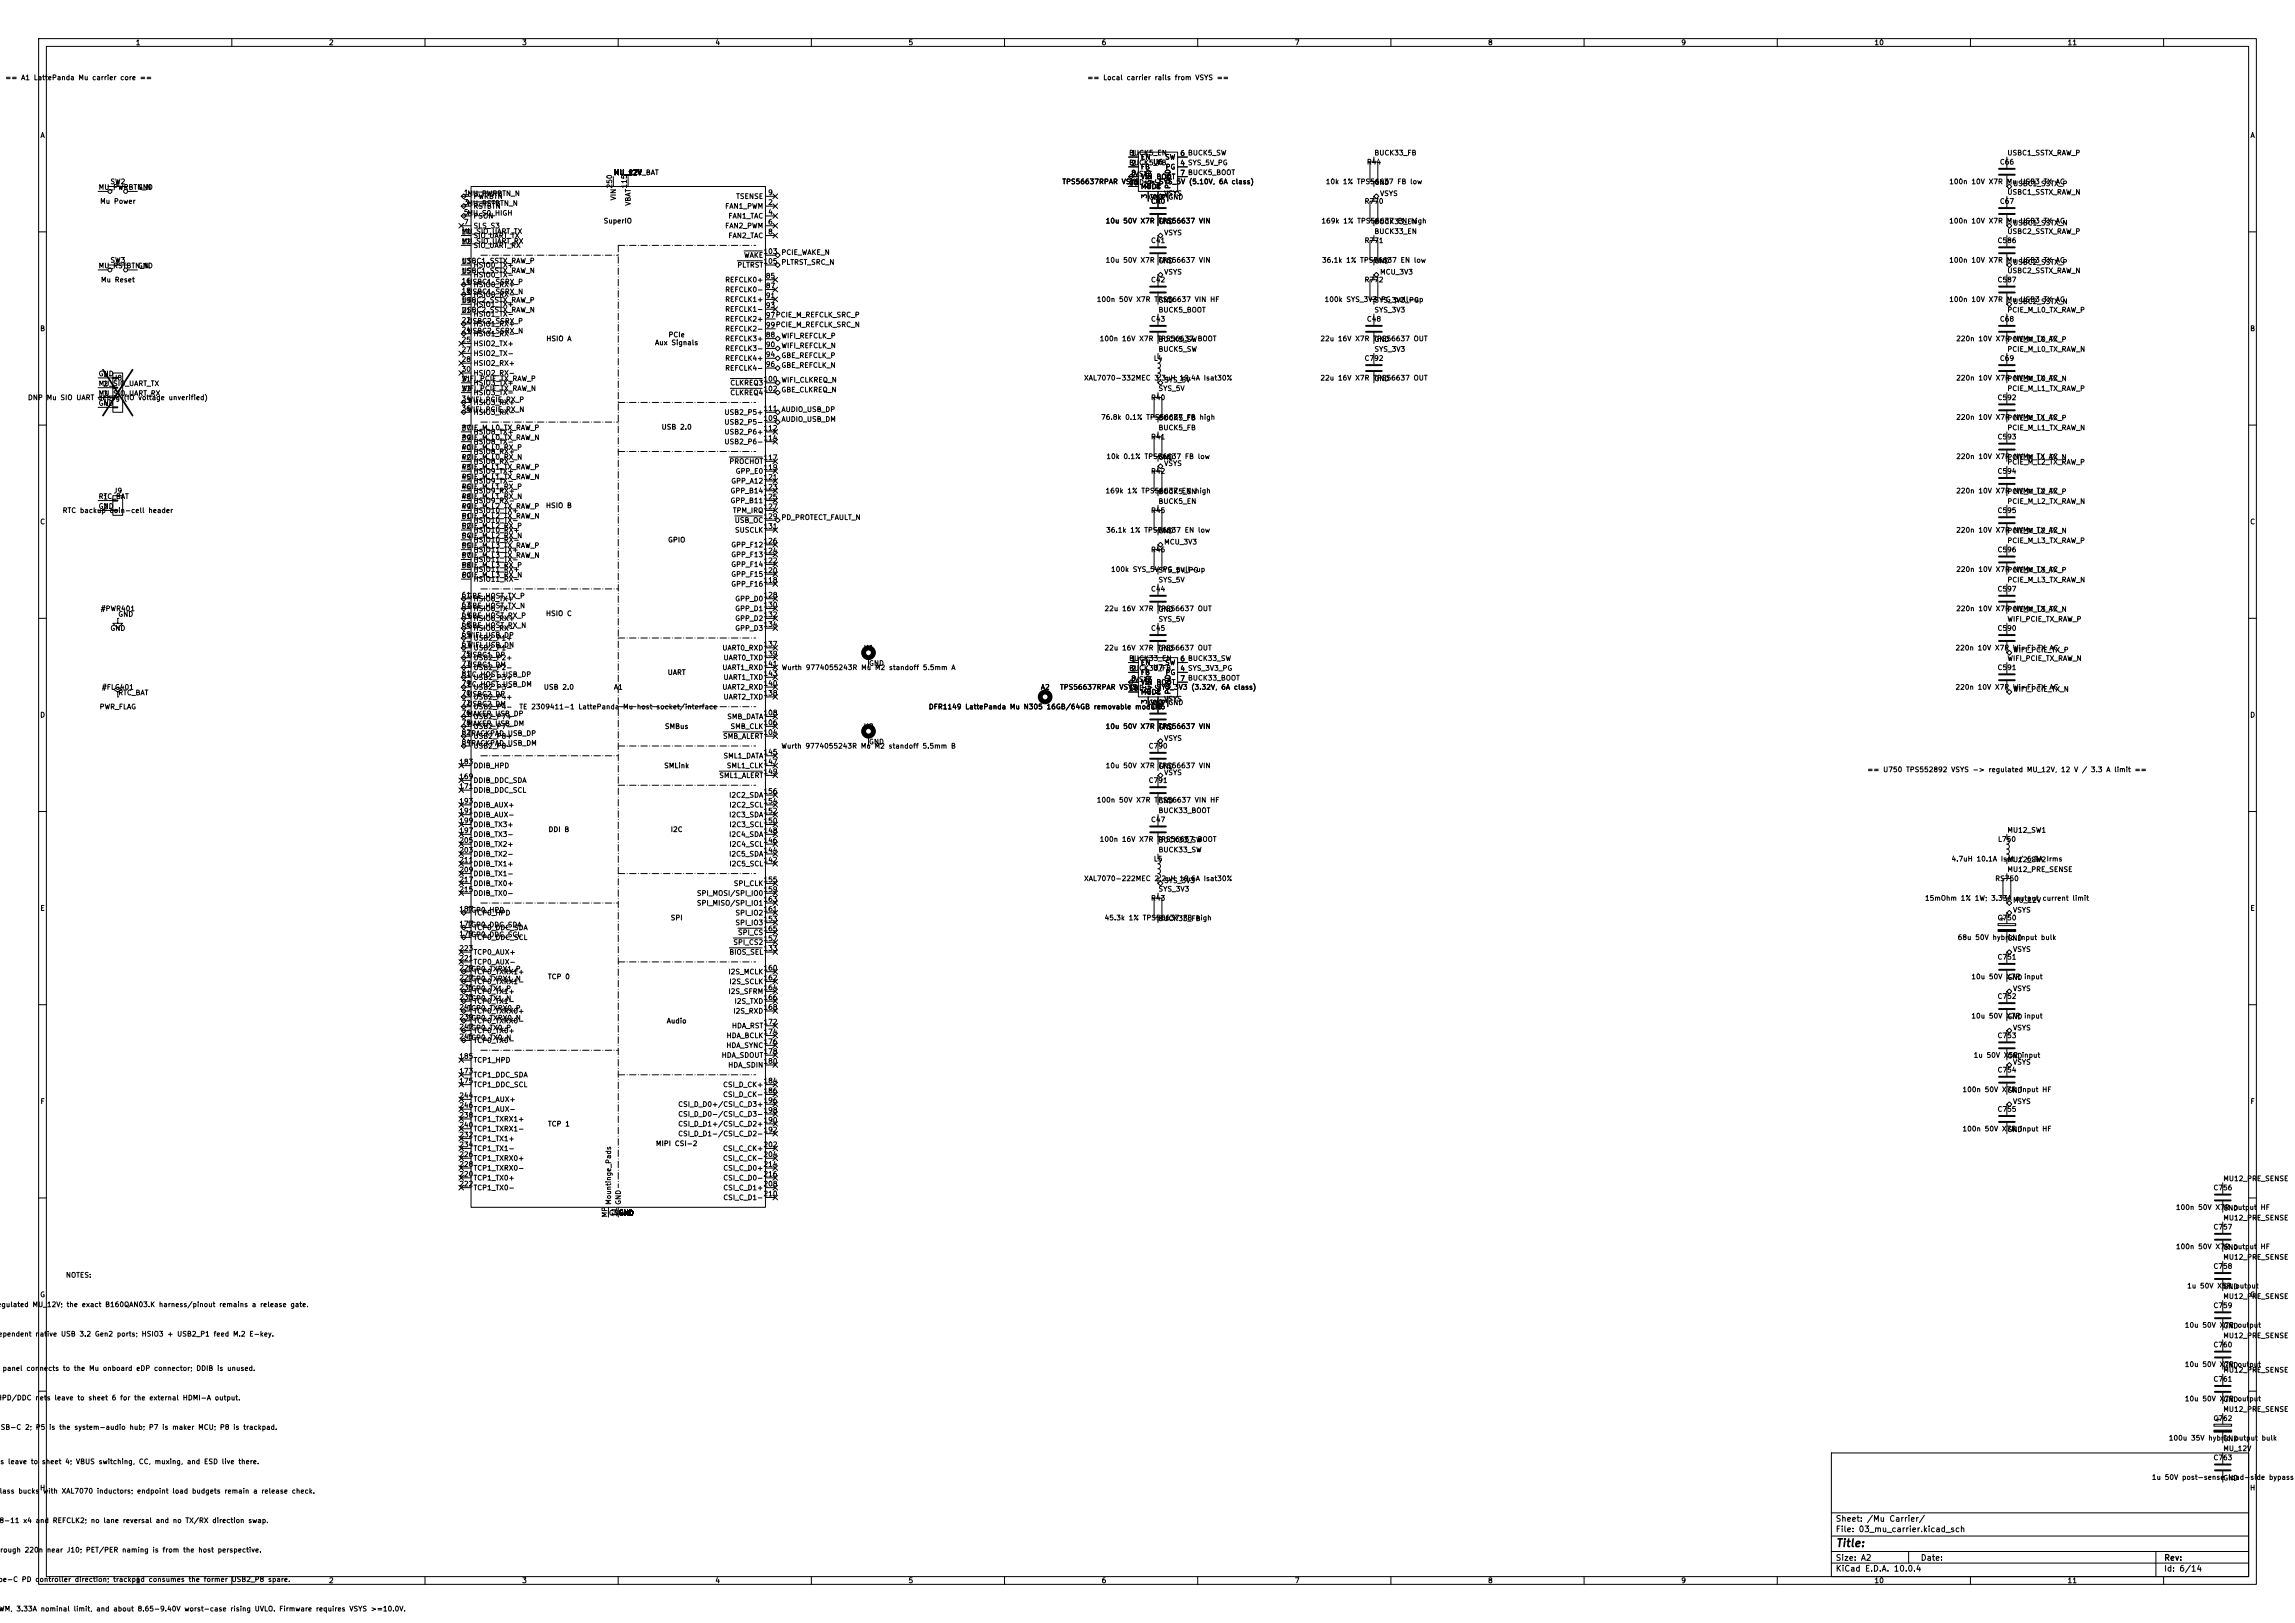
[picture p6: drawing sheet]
<svg xmlns="http://www.w3.org/2000/svg" width="594mm" height="420mm" viewBox="0 0 594 420" stroke-linecap="round" stroke-linejoin="round" font-family="sans-serif">
<defs><g id="words">
<text font-size="2" x="475" y="400.8">Title:</text>
<g font-size="1.5">
<text x="475" y="394.1">Sheet: /Mu Carrier/</text>
<text x="475" y="396.8">File: 03_mu_carrier.kicad_sch</text>
<text x="475" y="407">KiCad E.D.A. 10.0.4</text>
<text x="475" y="404.2">Size: A2</text>
<text x="497" y="404.2">Date:</text>
<text x="560" y="404.2">Rev:</text>
<text x="560" y="407">Id: 6/14</text>
</g>
<g font-size="1.3">
<text x="35" y="12">1</text>
<text x="85" y="12">2</text>
<text x="135" y="12">3</text>
<text x="185" y="12">4</text>
<text x="235" y="12">5</text>
<text x="285" y="12">6</text>
<text x="335" y="12">7</text>
<text x="385" y="12">8</text>
<text x="435" y="12">9</text>
<text x="485" y="12">10</text>
<text x="535" y="12">11</text>
<text x="1.2" y="21">== A1 LattePanda Mu carrier core ==</text>
<text x="281.3" y="21">== Local carrier rails from VSYS ==</text>
<text x="10.3" y="36">A</text>
<text x="582.3" y="36">A</text>
<text x="292.1" y="40.5">BUCK5_EN</text>
<text x="292.7" y="40.6">1</text>
<text x="295.1" y="41.6">EN</text>
<text x="301.4" y="41.6">SW</text>
<text x="305.4" y="40.6">6 BUCK5_SW</text>
<text x="305.4" y="40.6">6</text>
<text x="355.6" y="40.5">BUCK33_FB</text>
<text x="519.4" y="40.5">USBC1_SSTX_RAW_P</text>
<text x="28.4" y="48">SW2</text>
<text x="158.7" y="45.6">MU_12V</text>
<text x="162.6" y="45.6">RTC_BAT</text>
<text x="274.8" y="48">TPS56637RPAR VSYS</text>
<text x="292.1" y="43.1">BUCK5_FB</text>
<text x="292.7" y="43.2">2</text>
<text x="292.7" y="45.7">8VSYS</text>
<text x="292.7" y="45.7">8</text>
<text x="295.1" y="44.2">FB</text>
<text x="295.1" y="46.7">VIN BOOT</text>
<text x="295.7" y="48">-&gt; SYS_5V (5.10V, 6A class)</text>
<text x="298.3" y="42.9">U6</text>
<text x="301.5" y="44.2">PG</text>
<text x="305.4" y="43.2">4 SYS_5V_PG</text>
<text x="305.4" y="45.7">7 BUCK5_BOOT</text>
<text x="305.4" y="43.2">4</text>
<text x="305.4" y="45.7">7</text>
<text x="343" y="48">10k 1% TPS56637 FB low</text>
<text x="353.7" y="42.9">R44</text>
<text x="504.4" y="48">100n 10V X7R Mu USB3 TX AC</text>
<text x="517.5" y="42.9">C66</text>
<text x="25.4" y="49.4">MU_PWRBTN_N</text>
<text x="25.8" y="53">Mu Power</text>
<text x="35.6" y="49.4">GND</text>
<text x="119.9" y="50.8">1MU_PWRBTN_N</text>
<text x="119.9" y="53.3">3MU_RSTBTN_N</text>
<text x="122.4" y="51.8">PWRBTN</text>
<text x="158.7" y="48.9" transform="rotate(-90 158.7 48.9)">250</text>
<text x="159.7" y="52" transform="rotate(-90 159.7 52)">VIN</text>
<text x="162.5" y="48.9" transform="rotate(-90 162.5 48.9)">115</text>
<text x="163.5" y="53.4" transform="rotate(-90 163.5 53.4)">VBAT</text>
<text x="190.4" y="51.8">TSENSE</text>
<text x="198.7" y="53.3">2</text>
<text x="198.7" y="50.8">9</text>
<text x="292.1" y="48.2">10</text>
<text x="292.1" y="48.1">GND-&gt; SYS_5V (5.10V, 6A class)</text>
<text x="295.1" y="49.2">MODE</text>
<text x="297.2" y="51.5" transform="rotate(-90 297.2 51.5)">3</text>
<text x="297.2" y="51.9">GND</text>
<text x="297.8" y="53">C40</text>
<text x="298.2" y="49" transform="rotate(-90 298.2 49)">AGND</text>
<text x="299.7" y="51.5" transform="rotate(-90 299.7 51.5)">5</text>
<text x="300.7" y="49" transform="rotate(-90 300.7 49)">NC</text>
<text x="301.2" y="51">VSYS</text>
<text x="302.2" y="51.5" transform="rotate(-90 302.2 51.5)">9</text>
<text x="302.3" y="51.9">GND</text>
<text x="303.2" y="49" transform="rotate(-90 303.2 49)">PGND</text>
<text x="353" y="53">R770</text>
<text x="355.6" y="48.1">GND</text>
<text x="357.1" y="51">VSYS</text>
<text x="517.5" y="53">C67</text>
<text x="519.4" y="50.7">USBC1_SSTX_RAW_N</text>
<text x="520.9" y="48.5">USBC1_SSTX_P</text>
<text x="119.9" y="55.9">5MU_S0_HIGH</text>
<text x="119.9" y="58.4">7</text>
<text x="122.4" y="54.3">RSTBTN</text>
<text x="122.4" y="56.9">PSON</text>
<text x="122.4" y="59.4">SLS_S3</text>
<text x="156.1" y="58.1">SuperIO</text>
<text x="187.6" y="54.3">FAN1_PWM</text>
<text x="187.6" y="59.4">FAN2_PWM</text>
<text x="188.4" y="56.9">FAN1_TAC</text>
<text x="198.7" y="55.9">4</text>
<text x="198.7" y="58.4">6</text>
<text x="286" y="58.1">10u 50V X7R TPS56637 VIN</text>
<text x="299.7" y="58.3">GND</text>
<text x="341.9" y="58.1">169k 1% TPS56637 EN high</text>
<text x="355.6" y="58.3">BUCK33_EN</text>
<text x="504.4" y="58.1">100n 10V X7R Mu USB3 TX AC</text>
<text x="520.9" y="58.6">USBC1_SSTX_N</text>
<text x="119.3" y="60.9">10</text>
<text x="119.3" y="63.5">12</text>
<text x="119.4" y="60.8">MU_SIO_UART_TX</text>
<text x="119.4" y="63.4">MU_SIO_UART_RX</text>
<text x="122.4" y="61.9">SIO_UART_TX</text>
<text x="122.4" y="64.5">SIO_UART_RX</text>
<text x="188.4" y="61.9">FAN2_TAC</text>
<text x="198.7" y="60.9">8</text>
<text x="297.8" y="63.2">C41</text>
<text x="301.2" y="61.2">VSYS</text>
<text x="353" y="63.2">R771</text>
<text x="355.6" y="60.8">BUCK33_EN</text>
<text x="516.9" y="63.2">C586</text>
<text x="519.4" y="60.8">USBC2_SSTX_RAW_P</text>
<text x="25.4" y="69.7">MU_RSTBTN_N</text>
<text x="28.4" y="68.3">SW3</text>
<text x="35.6" y="69.7">GND</text>
<text x="119.3" y="68.6">13</text>
<text x="119.3" y="71.1">15</text>
<text x="119.4" y="68.5">USBC1_SSTX_RAW_P</text>
<text x="119.4" y="71">USBC1_SSTX_RAW_N</text>
<text x="122.4" y="69.6">HSIO0_TX+</text>
<text x="190.7" y="69.6">PLTRST</text>
<text x="192.4" y="67">WAKE</text>
<text x="197.5" y="66">103 PCIE_WAKE_N</text>
<text x="197.5" y="68.6">105 PLTRST_SRC_N</text>
<text x="286" y="68.3">10u 50V X7R TPS56637 VIN</text>
<text x="299.7" y="68.5">GND</text>
<text x="301.2" y="71.3">VSYS</text>
<text x="342" y="68.3">36.1k 1% TPS56637 EN low</text>
<text x="355.6" y="68.5">GND</text>
<text x="357.1" y="71.3">MCU_3V3</text>
<text x="504.4" y="68.3">100n 10V X7R Mu USB3 TX AC</text>
<text x="519.4" y="71">USBC2_SSTX_RAW_N</text>
<text x="520.9" y="68.8">USBC2_SSTX_P</text>
<text x="26" y="73.4">Mu Reset</text>
<text x="119.3" y="73.6">16</text>
<text x="119.3" y="76.2">18</text>
<text x="120.8" y="76.4">USBC1_SSRX_N</text>
<text x="120.8" y="73.9">USBC1_SSRX_P</text>
<text x="122.4" y="72.1">HSIO0_TX-</text>
<text x="122.4" y="74.6">HSIO0_RX+</text>
<text x="122.4" y="77.2">HSIO0_RX-</text>
<text x="187.6" y="73.4">REFCLK0+</text>
<text x="187.6" y="75.9">REFCLK0-</text>
<text x="198.1" y="72.4">85</text>
<text x="198.1" y="74.9">87</text>
<text x="198.1" y="77.4">91</text>
<text x="297.8" y="73.4">C42</text>
<text x="353" y="73.4">R772</text>
<text x="516.9" y="73.4">C587</text>
<text x="119.3" y="78.7">19</text>
<text x="119.3" y="81.3">21</text>
<text x="119.3" y="83.8">22</text>
<text x="119.4" y="78.6">USBC2_SSTX_RAW_P</text>
<text x="119.4" y="81.2">USBC2_SSTX_RAW_N</text>
<text x="122.4" y="79.7">HSIO1_TX+</text>
<text x="122.4" y="82.3">HSIO1_TX-</text>
<text x="187.6" y="78.4">REFCLK1+</text>
<text x="187.6" y="81">REFCLK1-</text>
<text x="187.6" y="83.5">REFCLK2+</text>
<text x="198.1" y="80">93</text>
<text x="198.1" y="82.5">97PCIE_M_REFCLK_SRC_P</text>
<text x="283.7" y="78.4">100n 50V X7R TPS56637 VIN HF</text>
<text x="297.8" y="83.5">C43</text>
<text x="299.7" y="78.6">GND</text>
<text x="299.7" y="81.2">BUCK5_BOOT</text>
<text x="342.7" y="78.4">100k SYS_3V3 PG pull-up</text>
<text x="353.7" y="83.5">C48</text>
<text x="355.6" y="81.2">SYS_3V3</text>
<text x="355.6" y="78.6">SYS_3V3_PG</text>
<text x="504.4" y="78.4">100n 10V X7R Mu USB3 TX AC</text>
<text x="517.5" y="83.5">C68</text>
<text x="519.4" y="81.2">PCIE_M_L0_TX_RAW_P</text>
<text x="520.9" y="79">USBC2_SSTX_N</text>
<text x="10.3" y="86">B</text>
<text x="119.3" y="86.3">24</text>
<text x="119.3" y="88.9">25</text>
<text x="120.8" y="86.6">USBC2_SSRX_N</text>
<text x="120.8" y="84">USBC2_SSRX_P</text>
<text x="122.4" y="84.8">HSIO1_RX+</text>
<text x="122.4" y="87.3">HSIO1_RX-</text>
<text x="122.4" y="89.9">HSIO2_TX+</text>
<text x="141.3" y="88.6">HSIO A</text>
<text x="169.4" y="89.6">Aux Signals</text>
<text x="172.9" y="87.6">PCIe</text>
<text x="187.6" y="88.6">REFCLK3+</text>
<text x="187.6" y="86.1">REFCLK2-</text>
<text x="198.1" y="87.6">88</text>
<text x="198.1" y="85.1">99PCIE_M_REFCLK_SRC_N</text>
<text x="202.1" y="87.9">WIFI_REFCLK_P</text>
<text x="284.5" y="88.6">100n 16V X7R TPS56637</text>
<text x="299.7" y="88.8">BUCK5_SWBOOT</text>
<text x="341.6" y="88.6">22u 16V X7R TPS56637 OUT</text>
<text x="355.6" y="88.8">GND</text>
<text x="506.2" y="88.6">220n 10V X7R NVMe TX AC</text>
<text x="519.4" y="88.8">PCIE_M_L0_TX_P</text>
<text x="582.3" y="86">B</text>
<text x="119.3" y="91.4">27</text>
<text x="119.3" y="94">28</text>
<text x="122.4" y="92.4">HSIO2_TX-</text>
<text x="122.4" y="95">HSIO2_RX+</text>
<text x="187.6" y="91.1">REFCLK3-</text>
<text x="187.6" y="93.7">REFCLK4+</text>
<text x="198.1" y="90.1">90</text>
<text x="198.1" y="92.7">94</text>
<text x="198.1" y="95.2">96</text>
<text x="202.1" y="95.5">GBE_REFCLK_N</text>
<text x="202.1" y="92.9">GBE_REFCLK_P</text>
<text x="202.1" y="90.4">WIFI_REFCLK_N</text>
<text x="298.5" y="93.7">L4</text>
<text x="299.7" y="91.3">BUCK5_SW</text>
<text x="353" y="93.7">C792</text>
<text x="355.6" y="91.3">SYS_3V3</text>
<text x="517.5" y="93.7">C69</text>
<text x="519.4" y="91.3">PCIE_M_L0_TX_RAW_N</text>
<text x="25.4" y="100.2">MU_SIO_UART_TX</text>
<text x="25.4" y="97.7">GND</text>
<text x="26.6" y="97.8">1</text>
<text x="26.6" y="100.3">2</text>
<text x="29.3" y="98.8">J8</text>
<text x="119.3" y="96.5">30</text>
<text x="119.3" y="99">31</text>
<text x="119.3" y="101.6">33</text>
<text x="119.4" y="98.9">WIFI_PCIE_TX_RAW_P</text>
<text x="119.4" y="101.5">WIFI_PCIE_TX_RAW_N</text>
<text x="122.4" y="97.5">HSIO2_RX-</text>
<text x="122.4" y="100">HSIO3_TX+</text>
<text x="187.6" y="96.2">REFCLK4-</text>
<text x="188.9" y="100">CLKREQ3</text>
<text x="197.5" y="99">100 WIFI_CLKREQ_N</text>
<text x="197.5" y="101.6">102 GBE_CLKREQ_N</text>
<text x="280.4" y="98.8">XAL7070-332MEC 3.3uH 19.4A Isat30%</text>
<text x="299.7" y="101.5">SYS_5V</text>
<text x="301.2" y="99.3">SYS_5V</text>
<text x="341.6" y="98.8">22u 16V X7R TPS56637 OUT</text>
<text x="355.6" y="98.9">GND</text>
<text x="506.2" y="98.8">220n 10V X7R NVMe TX AC</text>
<text x="519.4" y="98.9">PCIE_M_L0_TX_N</text>
<text x="519.4" y="101.5">PCIE_M_L1_TX_RAW_P</text>
<text x="7.1" y="103.8">DNP Mu SIO UART debug</text>
<text x="25.4" y="105.3">GND</text>
<text x="25.4" y="102.7">MU_SIO_UART_RX</text>
<text x="26.6" y="102.8">3</text>
<text x="26.6" y="105.4">4</text>
<text x="31.9" y="103.8">(IO voltage unverified)</text>
<text x="119.3" y="104.1">34</text>
<text x="119.3" y="106.7">36</text>
<text x="120.8" y="106.9">WIFI_PCIE_RX_N</text>
<text x="120.8" y="104.4">WIFI_PCIE_RX_P</text>
<text x="122.4" y="102.6">HSIO3_TX-</text>
<text x="122.4" y="105.1">HSIO3_RX+</text>
<text x="122.4" y="107.7">HSIO3_RX-</text>
<text x="187.4" y="107.7">USB2_P5+</text>
<text x="188.9" y="102.6">CLKREQ4</text>
<text x="197.5" y="106.7">111 AUDIO_USB_DP</text>
<text x="297.8" y="103.8">R40</text>
<text x="516.9" y="103.8">C592</text>
<text x="119.3" y="111.7">37</text>
<text x="119.4" y="111.6">PCIE_M_L0_TX_RAW_P</text>
<text x="122.4" y="112.7">HSIO8_TX+</text>
<text x="171.1" y="111.5">USB 2.0</text>
<text x="187.4" y="110.2">USB2_P5-</text>
<text x="187.4" y="112.7">USB2_P6+</text>
<text x="197.5" y="109.2">109 AUDIO_USB_DM</text>
<text x="197.5" y="111.7">112</text>
<text x="284.9" y="108.9">76.8k 0.1% TPS56637 FB</text>
<text x="299.7" y="111.6">BUCK5_FB</text>
<text x="299.7" y="109.1">BUCK5_FB high</text>
<text x="506.2" y="108.9">220n 10V X7R NVMe TX AC</text>
<text x="519.4" y="109.1">PCIE_M_L1_TX_P</text>
<text x="519.4" y="111.6">PCIE_M_L1_TX_RAW_N</text>
<text x="119.3" y="114.3">39</text>
<text x="119.3" y="116.8">40</text>
<text x="119.3" y="119.4">42</text>
<text x="119.4" y="114.2">PCIE_M_L0_TX_RAW_N</text>
<text x="119.4" y="116.7">PCIE_M_L0_RX_P</text>
<text x="119.4" y="119.3">PCIE_M_L0_RX_N</text>
<text x="122.4" y="115.3">HSIO8_TX-</text>
<text x="122.4" y="117.8">HSIO8_RX+</text>
<text x="187.4" y="115.3">USB2_P6-</text>
<text x="197.5" y="114.3">114</text>
<text x="197.5" y="119.4">117</text>
<text x="286.2" y="119.1">10k 0.1% TPS56637 FB low</text>
<text x="297.8" y="114">R41</text>
<text x="299.7" y="119.3">GND</text>
<text x="506.2" y="119.1">220n 10V X7R NVMe TX AC</text>
<text x="516.9" y="114">C593</text>
<text x="519.4" y="119.3">PCIE_M_L1_TX_N</text>
<text x="119.3" y="121.9">43</text>
<text x="119.3" y="124.4">45</text>
<text x="119.4" y="121.8">PCIE_M_L1_TX_RAW_P</text>
<text x="119.4" y="124.3">PCIE_M_L1_TX_RAW_N</text>
<text x="122.4" y="120.4">HSIO8_RX-</text>
<text x="122.4" y="122.9">HSIO9_TX+</text>
<text x="122.4" y="125.4">HSIO9_TX-</text>
<text x="188.6" y="120.4">PROCHOT</text>
<text x="189.1" y="125.4">GPP_A12</text>
<text x="190.3" y="122.9">GPP_E0</text>
<text x="197.5" y="121.9">119</text>
<text x="197.5" y="124.4">121</text>
<text x="297.8" y="122.9">R42</text>
<text x="301.2" y="120.9">VSYS</text>
<text x="516.9" y="122.9">C594</text>
<text x="519.4" y="120.5">PCIE_M_L2_TX_RAW_P</text>
<text x="25.4" y="132">GND</text>
<text x="25.4" y="129.4">RTC_BAT</text>
<text x="26.6" y="129.5">1</text>
<text x="29.3" y="128">J9</text>
<text x="119.3" y="127">46</text>
<text x="119.3" y="129.5">48</text>
<text x="119.4" y="126.9">PCIE_M_L1_RX_P</text>
<text x="119.4" y="129.4">PCIE_M_L1_RX_N</text>
<text x="119.4" y="132">PCIE_M_L2_TX_RAW_P</text>
<text x="122.4" y="128">HSIO9_RX+</text>
<text x="122.4" y="130.5">HSIO9_RX-</text>
<text x="141.2" y="131.8">HSIO B</text>
<text x="188.9" y="128">GPP_B14</text>
<text x="188.9" y="130.5">GPP_B11</text>
<text x="197.5" y="127">123</text>
<text x="197.5" y="129.5">125</text>
<text x="286" y="128">169k 1% TPS56637 EN</text>
<text x="299.7" y="130.7">BUCK5_EN</text>
<text x="299.7" y="128.1">BUCK5_ENhigh</text>
<text x="506.2" y="128">220n 10V X7R NVMe TX AC</text>
<text x="519.4" y="128.1">PCIE_M_L2_TX_P</text>
<text x="519.4" y="130.7">PCIE_M_L2_TX_RAW_N</text>
<text x="10.3" y="136">C</text>
<text x="16.1" y="133.1">RTC backup coin-cell header</text>
<text x="26.6" y="132.1">2</text>
<text x="119.3" y="132.1">49</text>
<text x="119.3" y="134.6">51</text>
<text x="119.3" y="137.1">52</text>
<text x="119.4" y="137">PCIE_M_L2_RX_P</text>
<text x="119.4" y="134.5">PCIE_M_L2_TX_RAW_N</text>
<text x="122.4" y="133.1">HSIO10_TX+</text>
<text x="122.4" y="135.6">HSIO10_TX-</text>
<text x="189.5" y="133.1">TPM_IRQ</text>
<text x="190" y="135.6">USB_OC</text>
<text x="197.5" y="132.1">127</text>
<text x="197.5" y="134.6">129 PD_PROTECT_FAULT_N</text>
<text x="197.5" y="137.1">131</text>
<text x="297.8" y="133.1">R45</text>
<text x="516.9" y="133.1">C595</text>
<text x="582.3" y="136">C</text>
<text x="119.3" y="139.7">54</text>
<text x="119.3" y="142.2">55</text>
<text x="119.4" y="139.6">PCIE_M_L2_RX_N</text>
<text x="119.4" y="142.1">PCIE_M_L3_TX_RAW_P</text>
<text x="122.4" y="138.1">HSIO10_RX+</text>
<text x="122.4" y="140.7">HSIO10_RX-</text>
<text x="122.4" y="143.2">HSIO11_TX+</text>
<text x="172.8" y="140.7">GPIO</text>
<text x="189.1" y="141.9">GPP_F12</text>
<text x="190.1" y="138.1">SUSCLK</text>
<text x="197.5" y="143.5">124</text>
<text x="197.5" y="140.9">126</text>
<text x="286.2" y="138.1">36.1k 1% TPS56637 EN low</text>
<text x="297.8" y="143.2">R46</text>
<text x="299.7" y="138.3">GND</text>
<text x="301.2" y="141.2">MCU_3V3</text>
<text x="506.2" y="138.1">220n 10V X7R NVMe TX AC</text>
<text x="516.9" y="143.2">C596</text>
<text x="519.4" y="138.3">PCIE_M_L2_TX_N</text>
<text x="519.4" y="140.8">PCIE_M_L3_TX_RAW_P</text>
<text x="119.3" y="144.8">57</text>
<text x="119.3" y="147.3">58</text>
<text x="119.3" y="149.8">60</text>
<text x="119.4" y="144.7">PCIE_M_L3_TX_RAW_N</text>
<text x="119.4" y="147.2">PCIE_M_L3_RX_P</text>
<text x="119.4" y="149.7">PCIE_M_L3_RX_N</text>
<text x="122.4" y="145.8">HSIO11_TX-</text>
<text x="122.4" y="148.3">HSIO11_RX+</text>
<text x="189.1" y="149.6">GPP_F15</text>
<text x="189.1" y="147">GPP_F14</text>
<text x="189.1" y="144.5">GPP_F13</text>
<text x="197.5" y="148.6">120</text>
<text x="197.5" y="146">122</text>
<text x="287.4" y="148.3">100k SYS_5VSYS_5V_PG</text>
<text x="300.8" y="148.3">PG pull-up</text>
<text x="506.2" y="148.3">220n 10V X7R NVMe TX AC</text>
<text x="519.4" y="148.5">PCIE_M_L3_TX_P</text>
<text x="119.3" y="154.9">61</text>
<text x="120.8" y="155.2">GBE_HOST_TX_P</text>
<text x="122.4" y="150.8">HSIO11_RX-</text>
<text x="122.4" y="155.9">HSIO6_TX+</text>
<text x="189.1" y="152.1">GPP_F16</text>
<text x="190.2" y="155.9">GPP_D0</text>
<text x="197.5" y="151.1">118</text>
<text x="197.5" y="154.9">128</text>
<text x="297.8" y="153.4">C44</text>
<text x="299.7" y="151">SYS_5V</text>
<text x="516.9" y="153.4">C597</text>
<text x="519.4" y="151">PCIE_M_L3_TX_RAW_N</text>
<text x="25.9" y="158.5">#PWR401</text>
<text x="30.5" y="159.9">GND</text>
<text x="119.3" y="157.5">63</text>
<text x="119.3" y="160">64</text>
<text x="120.8" y="160.2">GBE_HOST_RX_P</text>
<text x="120.8" y="157.7">GBE_HOST_TX_N</text>
<text x="122.4" y="158.5">HSIO6_TX-</text>
<text x="122.4" y="161">HSIO6_RX+</text>
<text x="141.2" y="159.7">HSIO C</text>
<text x="190.2" y="158.5">GPP_D1</text>
<text x="190.2" y="161">GPP_D2</text>
<text x="197.5" y="157.5">130</text>
<text x="197.5" y="160">132</text>
<text x="285.7" y="158.5">22u 16V X7R TPS56637 OUT</text>
<text x="299.7" y="158.6">GND</text>
<text x="299.7" y="161.2">SYS_5V</text>
<text x="506.2" y="158.5">220n 10V X7R NVMe TX AC</text>
<text x="519.4" y="161.2">WIFI_PCIE_TX_RAW_P</text>
<text x="519.4" y="158.6">PCIE_M_L3_TX_N</text>
<text x="28.4" y="163.5">GND</text>
<text x="119.3" y="162.5">66</text>
<text x="119.3" y="167.6">67</text>
<text x="119.3" y="165.1">69</text>
<text x="120.8" y="165.3">WIFI_USB_DP</text>
<text x="120.8" y="167.9">WIFI_USB_DN</text>
<text x="120.8" y="162.8">GBE_HOST_RX_N</text>
<text x="122.4" y="163.5">HSIO6_RX-</text>
<text x="122.4" y="166.1">USB2_P1+</text>
<text x="190.2" y="163.5">GPP_D3</text>
<text x="197.5" y="162.5">134</text>
<text x="197.5" y="167.6">137</text>
<text x="297.8" y="163.5">C45</text>
<text x="516.9" y="163.5">C590</text>
<text x="119.3" y="172.7">73</text>
<text x="119.3" y="170.2">75</text>
<text x="120.8" y="170.4">USBC1_DP</text>
<text x="120.8" y="172.9">USBC1_DM</text>
<text x="122.4" y="168.6">USB2_P1-</text>
<text x="122.4" y="173.7">USB2_P2-</text>
<text x="122.4" y="171.2">USB2_P2+</text>
<text x="186.8" y="168.6">UART0_RXD</text>
<text x="186.8" y="173.7">UART1_RXD</text>
<text x="187.1" y="171.2">UART0_TXD</text>
<text x="197.5" y="170.2">139</text>
<text x="197.5" y="172.7">141</text>
<text x="202.2" y="173.7">Wurth 9774055243R Mu M2 standoff 5.5mm A</text>
<text x="223.4" y="168.6">H1</text>
<text x="224.8" y="172.6">GND</text>
<text x="285.7" y="168.6">22u 16V X7R TPS56637 OUT</text>
<text x="292.1" y="171.3">BUCK33_EN</text>
<text x="292.1" y="173.9">BUCK33_FB</text>
<text x="292.7" y="171.4">1</text>
<text x="292.7" y="174">2</text>
<text x="295.1" y="172.4">EN</text>
<text x="298.3" y="173.7">U7</text>
<text x="299.7" y="168.8">GND</text>
<text x="301.4" y="172.4">SW</text>
<text x="305.4" y="174">4 SYS_3V3_PG</text>
<text x="305.4" y="171.4">6 BUCK33_SW</text>
<text x="305.4" y="174">4</text>
<text x="305.4" y="171.4">6</text>
<text x="506" y="168.6">220n 10V X7R Wi-Fi TX AC</text>
<text x="516.9" y="173.7">C591</text>
<text x="519.4" y="171.3">WIFI_PCIE_TX_RAW_N</text>
<text x="520.9" y="169.1">WIFI_PCIE_TX_P</text>
<text x="26.2" y="178.8">#FLG401</text>
<text x="119.3" y="177.8">79</text>
<text x="119.3" y="175.2">81</text>
<text x="120.8" y="178">EC_HOST_USB_DM</text>
<text x="120.8" y="175.5">EC_HOST_USB_DP</text>
<text x="122.4" y="178.8">USB2_P3-</text>
<text x="122.4" y="176.2">USB2_P3+</text>
<text x="140.6" y="178.8">USB 2.0</text>
<text x="158.8" y="178.8">A1</text>
<text x="172.7" y="175">UART</text>
<text x="186.8" y="178.8">UART2_RXD</text>
<text x="187.1" y="176.2">UART1_TXD</text>
<text x="197.5" y="177.8">140</text>
<text x="197.5" y="175.2">143</text>
<text x="269.3" y="178.8">A2</text>
<text x="274.2" y="178.8">TPS56637RPAR VSYS</text>
<text x="292.1" y="179">10</text>
<text x="292.1" y="178.9">GND</text>
<text x="292.7" y="176.5">8VSYS</text>
<text x="292.7" y="176.5">8</text>
<text x="295.1" y="178.8">-&gt; SYS_3V3 (3.32V, 6A class)</text>
<text x="295.1" y="175">FB</text>
<text x="295.1" y="177.5">VIN BOOT</text>
<text x="298.2" y="179.8" transform="rotate(-90 298.2 179.8)">AGND</text>
<text x="300.7" y="179.8" transform="rotate(-90 300.7 179.8)">NC</text>
<text x="301.5" y="175">PG</text>
<text x="303.2" y="179.8" transform="rotate(-90 303.2 179.8)">PGND</text>
<text x="305.4" y="176.5">7 BUCK33_BOOT</text>
<text x="305.4" y="176.5">7</text>
<text x="506" y="178.8">220n 10V X7R Wi-Fi TX AC</text>
<text x="520.9" y="179.3">WIFI_PCIE_TX_N</text>
<text x="10.3" y="186">D</text>
<text x="25.7" y="183.9">PWR_FLAG</text>
<text x="30.5" y="180.2">RTC_BAT</text>
<text x="119.3" y="180.3">70</text>
<text x="119.3" y="182.9">72</text>
<text x="119.3" y="185.4">76</text>
<text x="120.8" y="185.6">MAKER_USB_DP</text>
<text x="120.8" y="180.6">USBC2_DP</text>
<text x="120.8" y="183.1">USBC2_DM</text>
<text x="122.4" y="181.3">USB2_P4+</text>
<text x="122.4" y="183.9">USB2_P4-</text>
<text x="134.3" y="183.9">TE 2309411-1 LattePanda</text>
<text x="161.1" y="183.9">Mu host socket/interface</text>
<text x="187.1" y="181.3">UART2_TXD</text>
<text x="197.5" y="185.4">108</text>
<text x="197.5" y="180.3">138</text>
<text x="240.3" y="183.9">DFR1149 LattePanda Mu N305 16GB/64GB removable module</text>
<text x="295.1" y="180">MODE</text>
<text x="297.2" y="182.3" transform="rotate(-90 297.2 182.3)">3</text>
<text x="297.2" y="182.8">GND</text>
<text x="297.8" y="183.9">C46</text>
<text x="299.7" y="182.3" transform="rotate(-90 299.7 182.3)">5</text>
<text x="301.2" y="181.8">VSYS</text>
<text x="302.2" y="182.3" transform="rotate(-90 302.2 182.3)">9</text>
<text x="302.3" y="182.8">GND</text>
<text x="582.3" y="186">D</text>
<text x="119.3" y="187.9">78</text>
<text x="119.3" y="190.5">82</text>
<text x="120.8" y="190.7">TRACKPAD_USB_DP</text>
<text x="120.8" y="188.2">MAKER_USB_DM</text>
<text x="122.4" y="186.4">USB2_P7+</text>
<text x="122.4" y="188.9">USB2_P7-</text>
<text x="122.4" y="191.5">USB2_P8+</text>
<text x="172" y="188.9">SMBus</text>
<text x="187" y="191.5">SMB_ALERT</text>
<text x="188.1" y="186.4">SMB_DATA</text>
<text x="188.9" y="188.9">SMB_CLK</text>
<text x="197.5" y="190.5">104</text>
<text x="197.5" y="187.9">106</text>
<text x="223.4" y="188.9">H2</text>
<text x="286" y="188.9">10u 50V X7R TPS56637 VIN</text>
<text x="299.7" y="189.1">GND</text>
<text x="301.2" y="192">VSYS</text>
<text x="119.3" y="193">84</text>
<text x="120.8" y="193.3">TRACKPAD_USB_DM</text>
<text x="122.4" y="194">USB2_P8-</text>
<text x="187.1" y="196.6">SML1_DATA</text>
<text x="197.5" y="195.6">145</text>
<text x="202.1" y="194">Wurth 9774055243R Mu M2 standoff 5.5mm B</text>
<text x="224.8" y="192.9">GND</text>
<text x="297.2" y="194">C790</text>
<text x="118.7" y="201.9">169</text>
<text x="118.7" y="198.1">183</text>
<text x="122.4" y="202.9">DDIB_DDC_SDA</text>
<text x="122.4" y="199.1">DDIB_HPD</text>
<text x="171.8" y="199.1">SMLink</text>
<text x="186" y="201.6">SML1_ALERT</text>
<text x="188" y="199.1">SML1_CLK</text>
<text x="197.5" y="198.1">147</text>
<text x="197.5" y="200.6">149</text>
<text x="286" y="199.1">10u 50V X7R TPS56637 VIN</text>
<text x="297.2" y="202.9">C791</text>
<text x="299.7" y="199.3">GND</text>
<text x="301.2" y="200.9">VSYS</text>
<text x="483.2" y="200.1">== U750 TPS552892 VSYS -&gt; regulated MU_12V, 12 V / 3.3 A limit ==</text>
<text x="118.7" y="204.4">171</text>
<text x="118.7" y="208.3">193</text>
<text x="122.4" y="205.4">DDIB_DDC_SCL</text>
<text x="122.4" y="209.3">DDIB_AUX+</text>
<text x="188.6" y="206.7">I2C2_SDA</text>
<text x="188.6" y="209.3">I2C2_SCL</text>
<text x="197.5" y="208.3">154</text>
<text x="197.5" y="205.7">156</text>
<text x="283.7" y="208">100n 50V X7R TPS56637 VIN HF</text>
<text x="299.7" y="208.2">GND</text>
<text x="118.7" y="210.8">191</text>
<text x="118.7" y="215.9">197</text>
<text x="118.7" y="213.3">199</text>
<text x="122.4" y="211.8">DDIB_AUX-</text>
<text x="122.4" y="214.3">DDIB_TX3+</text>
<text x="141.8" y="215.6">DDI B</text>
<text x="173.5" y="215.6">I2C</text>
<text x="188.6" y="211.8">I2C3_SDA</text>
<text x="188.6" y="214.3">I2C3_SCL</text>
<text x="197.5" y="215.9">148</text>
<text x="197.5" y="213.3">150</text>
<text x="197.5" y="210.8">152</text>
<text x="297.8" y="213.1">C47</text>
<text x="299.7" y="210.7">BUCK33_BOOT</text>
<text x="519.4" y="215.8">MU12_SW1</text>
<text x="118.7" y="221">203</text>
<text x="118.7" y="218.4">205</text>
<text x="122.4" y="216.9">DDIB_TX3-</text>
<text x="122.4" y="222">DDIB_TX2-</text>
<text x="122.4" y="219.4">DDIB_TX2+</text>
<text x="188.6" y="222">I2C5_SDA</text>
<text x="188.6" y="216.9">I2C4_SDA</text>
<text x="188.6" y="219.4">I2C4_SCL</text>
<text x="197.5" y="221">144</text>
<text x="197.5" y="218.4">146</text>
<text x="284.5" y="218.1">100n 16V X7R TPS56637 BOOT</text>
<text x="299.7" y="220.9">BUCK33_SW</text>
<text x="299.7" y="218.3">BUCK33_SW</text>
<text x="517" y="218.1">L750</text>
<text x="118.7" y="226">209</text>
<text x="118.7" y="223.5">211</text>
<text x="122.4" y="227">DDIB_TX1-</text>
<text x="122.4" y="224.5">DDIB_TX1+</text>
<text x="188.6" y="224.5">I2C5_SCL</text>
<text x="197.5" y="223.5">142</text>
<text x="298.5" y="223.2">L5</text>
<text x="505" y="223.2">4.7uH 10.1A Isat / 6.9A</text>
<text x="519.4" y="223.4">MU12_SW2Irms</text>
<text x="519.4" y="225.9">MU12_PRE_SENSE</text>
<text x="118.7" y="231.1">215</text>
<text x="118.7" y="228.6">217</text>
<text x="122.4" y="232.1">DDIB_TX0-</text>
<text x="122.4" y="229.6">DDIB_TX0+</text>
<text x="180.2" y="232.1">SPI_MOSI/SPI_IO0</text>
<text x="189.8" y="229.6">SPI_CLK</text>
<text x="197.5" y="228.6">155</text>
<text x="197.5" y="231.1">159</text>
<text x="197.5" y="233.7">163</text>
<text x="280.4" y="228.3">XAL7070-222MEC 2.2uH 19.6A Isat30%</text>
<text x="297.8" y="233.4">R43</text>
<text x="299.7" y="231">SYS_3V3</text>
<text x="301.2" y="228.8">SYS_3V3</text>
<text x="498.1" y="233.4">15mOhm 1% 1W; 3.33A output current limit</text>
<text x="516.3" y="228.3">RS750</text>
<text x="520.9" y="233.9">MU_12V</text>
<text x="10.3" y="236">E</text>
<text x="118.7" y="236.2">187</text>
<text x="120.8" y="236.4">TCP0_HPD</text>
<text x="122.4" y="237.2">TCP0_HPD</text>
<text x="173.5" y="238.5">SPI</text>
<text x="180.2" y="234.7">SPI_MISO/SPI_IO1</text>
<text x="190.2" y="239.7">SPI_IO3</text>
<text x="190.2" y="237.2">SPI_IO2</text>
<text x="197.5" y="238.7">153</text>
<text x="197.5" y="236.2">161</text>
<text x="285.8" y="238.5">45.3k 1% TPS56637 FB high</text>
<text x="299.7" y="238.6">BUCK33_FB</text>
<text x="516.9" y="238.5">C750</text>
<text x="520.9" y="236.4">VSYS</text>
<text x="582.3" y="236">E</text>
<text x="118.7" y="240">177</text>
<text x="118.7" y="242.5">179</text>
<text x="120.8" y="242.8">TCP0_DDC_SCL</text>
<text x="120.8" y="240.3">TCP0_DDC_SDA</text>
<text x="122.4" y="241">TCP0_DDC_SDA</text>
<text x="122.4" y="243.5">TCP0_DDC_SCL</text>
<text x="189.7" y="244.8">SPI_CS2</text>
<text x="190.9" y="242.3">SPI_CS</text>
<text x="197.5" y="243.8">157</text>
<text x="197.5" y="241.3">165</text>
<text x="506.6" y="243.5">68u 50V hybrid input bulk</text>
<text x="519.4" y="243.7">GND</text>
<text x="118.7" y="248.9">221</text>
<text x="118.7" y="246.4">223</text>
<text x="118.7" y="251.4">229</text>
<text x="120.8" y="251.7">TCP0_TXRX1_P</text>
<text x="122.4" y="249.9">TCP0_AUX-</text>
<text x="122.4" y="247.4">TCP0_AUX+</text>
<text x="188.6" y="247.4">BIOS_SEL</text>
<text x="197.5" y="246.4">133</text>
<text x="197.5" y="251.4">160</text>
<text x="516.9" y="248.6">C751</text>
<text x="520.9" y="246.6">VSYS</text>
<text x="118.7" y="254">227</text>
<text x="118.7" y="256.5">235</text>
<text x="120.8" y="254.2">TCP0_TXRX1_N</text>
<text x="120.8" y="256.8">TCP0_TX1_P</text>
<text x="122.4" y="255">TCP0_TXRX1-</text>
<text x="122.4" y="252.4">TCP0_TXRX1+</text>
<text x="122.4" y="257.5">TCP0_TX1+</text>
<text x="141.7" y="253.7">TCP 0</text>
<text x="188.4" y="252.4">I2S_MCLK</text>
<text x="188.4" y="257.5">I2S_SFRM</text>
<text x="188.6" y="255">I2S_SCLK</text>
<text x="197.5" y="254">162</text>
<text x="197.5" y="256.5">164</text>
<text x="510.1" y="253.7">10u 50V X7R</text>
<text x="519.4" y="253.9">GND input</text>
<text x="520.9" y="256.8">VSYS</text>
<text x="118.7" y="259.1">233</text>
<text x="118.7" y="261.6">241</text>
<text x="120.8" y="261.8">TCP0_TXRX0_P</text>
<text x="120.8" y="259.3">TCP0_TX1_N</text>
<text x="122.4" y="260.1">TCP0_TX1-</text>
<text x="122.4" y="262.6">TCP0_TXRX0+</text>
<text x="189.7" y="262.6">I2S_RXD</text>
<text x="190" y="260.1">I2S_TXD</text>
<text x="197.5" y="259.1">166</text>
<text x="197.5" y="261.6">168</text>
<text x="510.1" y="263.9">10u 50V X7R</text>
<text x="516.9" y="258.8">C752</text>
<text x="118.7" y="264.1">239</text>
<text x="118.7" y="269.2">245</text>
<text x="118.7" y="266.7">247</text>
<text x="120.8" y="264.4">TCP0_TXRX0_N</text>
<text x="120.8" y="266.9">TCP0_TX0_P</text>
<text x="120.8" y="269.5">TCP0_TX0_N</text>
<text x="122.4" y="265.1">TCP0_TXRX0-</text>
<text x="122.4" y="267.7">TCP0_TX0+</text>
<text x="172.4" y="265.1">Audio</text>
<text x="187.9" y="268.9">HDA_BCLK</text>
<text x="189.3" y="266.4">HDA_RST</text>
<text x="197.5" y="265.4">172</text>
<text x="197.5" y="267.9">174</text>
<text x="516.9" y="268.9">C753</text>
<text x="519.4" y="264">GND input</text>
<text x="520.9" y="266.9">VSYS</text>
<text x="118.7" y="274.3">185</text>
<text x="122.4" y="275.3">TCP1_HPD</text>
<text x="122.4" y="270.2">TCP0_TX0-</text>
<text x="186.6" y="274">HDA_SDOUT</text>
<text x="187.9" y="271.5">HDA_SYNC</text>
<text x="197.5" y="270.5">176</text>
<text x="197.5" y="273">178</text>
<text x="197.5" y="275.6">180</text>
<text x="510.7" y="274">1u 50V X5R</text>
<text x="519.4" y="274.2">GNDinput</text>
<text x="520.9" y="275.8">VSYS</text>
<text x="118.7" y="278.1">173</text>
<text x="118.7" y="280.6">175</text>
<text x="122.4" y="279.1">TCP1_DDC_SDA</text>
<text x="122.4" y="281.6">TCP1_DDC_SCL</text>
<text x="187" y="281.6">CSI_D_CK+</text>
<text x="188.3" y="276.6">HDA_SDIN</text>
<text x="197.5" y="280.6">184</text>
<text x="516.9" y="277.8">C754</text>
<text x="10.3" y="286">F</text>
<text x="118.7" y="284.5">244</text>
<text x="118.7" y="287">246</text>
<text x="122.4" y="285.5">TCP1_AUX+</text>
<text x="122.4" y="288">TCP1_AUX-</text>
<text x="175.4" y="286.7">CSI_D_D0+/CSI_C_D3+</text>
<text x="187" y="284.2">CSI_D_CK-</text>
<text x="197.5" y="283.2">186</text>
<text x="197.5" y="285.7">196</text>
<text x="507.8" y="282.9">100n 50V X7R input HF</text>
<text x="516.9" y="288">C755</text>
<text x="519.4" y="283.1">GND</text>
<text x="520.9" y="286">VSYS</text>
<text x="582.3" y="286">F</text>
<text x="118.7" y="289.5">238</text>
<text x="118.7" y="292.1">240</text>
<text x="122.4" y="290.5">TCP1_TXRX1+</text>
<text x="122.4" y="293.1">TCP1_TXRX1-</text>
<text x="141.7" y="291.8">TCP 1</text>
<text x="175.4" y="291.8">CSI_D_D1+/CSI_C_D2+</text>
<text x="175.4" y="289.3">CSI_D_D0-/CSI_C_D3-</text>
<text x="197.5" y="290.8">190</text>
<text x="197.5" y="293.3">192</text>
<text x="197.5" y="288.3">198</text>
<text x="507.8" y="293.1">100n 50V X7R input HF</text>
<text x="519.4" y="293.2">GND</text>
<text x="118.7" y="299.7">226</text>
<text x="118.7" y="294.6">232</text>
<text x="118.7" y="297.2">234</text>
<text x="122.4" y="295.6">TCP1_TX1+</text>
<text x="122.4" y="298.2">TCP1_TX1-</text>
<text x="169.6" y="296.9">MIPI CSI-2</text>
<text x="175.4" y="294.3">CSI_D_D1-/CSI_C_D2-</text>
<text x="187" y="298.2">CSI_C_CK+</text>
<text x="197.5" y="297.2">202</text>
<text x="197.5" y="299.7">204</text>
<text x="118.7" y="304.8">220</text>
<text x="118.7" y="302.2">228</text>
<text x="122.4" y="305.8">TCP1_TX0+</text>
<text x="122.4" y="300.7">TCP1_TXRX0+</text>
<text x="122.4" y="303.2">TCP1_TXRX0-</text>
<text x="187" y="300.7">CSI_C_CK-</text>
<text x="187.1" y="303.2">CSI_C_D0+</text>
<text x="187.1" y="305.8">CSI_C_D0-</text>
<text x="197.5" y="302.2">214</text>
<text x="197.5" y="304.8">216</text>
<text x="575.3" y="305.9">MU12_PRE_SENSE</text>
<text x="118.7" y="307.3">222</text>
<text x="122.4" y="308.3">TCP1_TX0-</text>
<text x="158.5" y="311.9" transform="rotate(-90 158.5 311.9)">Mountinge_Pads</text>
<text x="161" y="311.9" transform="rotate(-90 161 311.9)">GND</text>
<text x="187.1" y="308.3">CSI_C_D1+</text>
<text x="187.1" y="310.9">CSI_C_D1-</text>
<text x="197.5" y="307.3">208</text>
<text x="197.5" y="309.9">210</text>
<text x="572.8" y="308.3">C756</text>
<text x="157.5" y="315.2" transform="rotate(-90 157.5 315.2)">MP</text>
<text x="157.5" y="314.8">GND</text>
<text x="160" y="315" transform="rotate(-90 160 315)">11</text>
<text x="160" y="314.8">GND</text>
<text x="563.1" y="313.4">100n 50V X7R output</text>
<text x="575.3" y="313.6">GND</text>
<text x="575.3" y="316.1">MU12_PRE_SENSE</text>
<text x="584.9" y="313.4">HF</text>
<text x="563.1" y="323.6">100n 50V X7R output</text>
<text x="572.8" y="318.5">C757</text>
<text x="575.3" y="323.7">GND</text>
<text x="584.9" y="323.6">HF</text>
<text x="572.8" y="328.6">C758</text>
<text x="575.3" y="326.3">MU12_PRE_SENSE</text>
<text x="10.3" y="336">G</text>
<text x="16.9" y="330.9">NOTES:</text>
<text x="566" y="333.7">1u 50V X5R output</text>
<text x="575.3" y="333.9">GND</text>
<text x="582.3" y="336">G</text>
<text x="-.9" y="338.5">egulated MU_12V; the exact B160QAN03.K harness/pinout remains a release gate.</text>
<text x="572.8" y="338.8">C759</text>
<text x="575.3" y="336.4">MU12_PRE_SENSE</text>
<text x="-.6" y="346.2">ependent native USB 3.2 Gen2 ports; HSIO3 + USB2_P1 feed M.2 E-key.</text>
<text x="565.4" y="343.9">10u 50V X7R</text>
<text x="575.3" y="346.6">MU12_PRE_SENSE</text>
<text x="575.3" y="344">GNDoutput</text>
<text x="572.8" y="349">C760</text>
<text x=".5" y="355.1">panel connects to the Mu onboard eDP connector; DDIB is unused.</text>
<text x="565.4" y="354">10u 50V X7R</text>
<text x="572.8" y="357.8">C761</text>
<text x="575.3" y="355.5">MU12_PRE_SENSE</text>
<text x="575.3" y="354.2">GNDoutput</text>
<text x="-1" y="362.7">HPD/DDC nets leave to sheet 6 for the external HDMI-A output.</text>
<text x="565.4" y="362.9">10u 50V X7R</text>
<text x="575.3" y="363.1">GNDoutput</text>
<text x="575.3" y="365.6">MU12_PRE_SENSE</text>
<text x=".1" y="370.3">SB-C 2; P5</text>
<text x="12.6" y="370.3">is the system-audio hub; P7 is maker MCU; P8 is trackpad.</text>
<text x="572.8" y="368">C762</text>
<text x="561.2" y="373.1">100u 35V hybrid output bulk</text>
<text x="575.3" y="373.3">GND</text>
<text x="575.3" y="375.8">MU_12V</text>
<text x="-.8" y="379.2">ts leave to</text>
<text x="10.7" y="379.2">sheet 4; VBUS switching, CC, muxing, and ESD live there.</text>
<text x="556.8" y="383.2">1u 50V post-sense load-side bypass</text>
<text x="572.8" y="378.2">C763</text>
<text x="575.3" y="383.4">GND</text>
<text x="-.2" y="386.8">lass bucks</text>
<text x="10.2" y="386">H</text>
<text x="11" y="386.8">with XAL7070 inductors; endpoint load budgets remain a release check.</text>
<text x="582.2" y="386">H</text>
<text x="-.3" y="394.4">8-11 x4 and REFCLK2; no lane reversal and no TX/RX direction swap.</text>
<text x="-.1" y="402">rough 220n near J10; PET/PER naming is from the host perspective.</text>
<text x="-.6" y="409.7">pe-C PD controller direction; trackpad consumes the former USB2_P8 spare.</text>
<text x="35" y="410">1</text>
<text x="85" y="410">2</text>
<text x="135" y="410">3</text>
<text x="185" y="410">4</text>
<text x="235" y="410">5</text>
<text x="285" y="410">6</text>
<text x="335" y="410">7</text>
<text x="385" y="410">8</text>
<text x="435" y="410">9</text>
<text x="485" y="410">10</text>
<text x="535" y="410">11</text>
<text x="-.4" y="417.3">WM, 3.33A nominal limit, and about 8.65-9.40V worst-case rising UVLO. Firmware requires VSYS &gt;=10.0V.</text>
</g>
</g></defs>
<g fill="none" stroke="#000" stroke-width=".26">
<path d="M10 10h574v400h-574zM12 12h570v396h-570zM60 10v2M110 10v2M160 10v2M210 10v2M260 10v2M310 10v2M360 10v2M410 10v2M460 10v2M510 10v2"/>
<path d="M560 10v2M294.6 39.4h10.2v10.1h-10.2zM25.4 49.5h2.5M27.9 48.3h5.1M30.5 46.5v1.8M33 49.5h2.6M118.8 57.8l1.2 1.2M119.4 55.9l.6-.7 .6 .7-.6 .6zM119.4 53.3l.6-.6 .6 .6-.6 .7zM119.4 50.8l.6-.6 .6 .6-.6 .6zM119.4 50.8h2.5M119.4 53.3h2.5"/>
<path d="M119.4 55.9h2.5M119.4 58.4h2.5M120 57.8l-1.2 1.2M121.9 48.3h76.2v264.1h-76.2zM122.6 49.7h7.3M122.6 52.2h6.7M158.7 45.7v2.6M162.6 45.7v2.6M198.1 50.8h2.6M198.1 53.3h2.6M198.1 55.9h2.6M198.1 58.4h2.6"/>
<path d="M200.1 50.2l1.2 1.2M200.1 57.8l1.2 1.2M200.1 55.3l1.2 1.2M200.1 52.7l1.2 1.2M201.3 50.2l-1.2 1.2M201.3 57.8l-1.2 1.2M201.3 55.3l-1.2 1.2M201.3 52.7l-1.2 1.2M292.1 45.7l.6-.6 .7 .6-.7 .7zM292.1 40.6h2.5M292.1 43.2h2.5M292.1 45.7h2.5"/>
<path d="M292.1 48.3h2.5M297.2 49.5v2.6M299.1 51.5l1.2 1.2M299.7 50.8l.7-.6 .6 .6-.6 .6zM299.7 49.5v4.1M299.7 55.6v2.8M300.3 51.5l-1.2 1.2M302.3 49.5v2.6M304.8 40.6h2.5M304.8 43.2h2.5M304.8 45.7h2.5M354.6 52.1h2v5.1h-2z"/>
<path d="M354.6 41.9h2v5.1h-2zM355.6 50.8l.6-.6 .7 .6-.7 .6zM355.6 40.6v1.3M355.6 47v1.3M355.6 50.8v1.3M355.6 57.2v1.2M519.4 48.3l.7-.7 .6 .7-.6 .6zM519.4 40.6v2.8M519.4 45.5v2.8M519.4 50.8v2.8M519.4 55.6v2.8M520.1 57.8l.6 .6-.6 .7-.7-.7z"/>
<path d="M10 60h2M25.4 69.9h2.5M27.9 68.6h5.1M30.5 66.8v1.8M33 69.9h2.6M119.4 76.2l.6-.6 .6 .6-.6 .6zM119.4 73.7l.6-.7 .6 .7-.6 .6zM119.4 68.6h2.5M119.4 61h2.5M119.4 63.5h2.5M119.4 71.1h2.5M119.4 73.7h2.5"/>
<path d="M119.4 76.2h2.5M119.4 78.7h2.5M190.8 67.5h6.5M192.6 64.9h4.7M198.1 68.6h2.6M198.1 61h2.6M198.1 72.4h2.6M198.1 74.9h2.6M198.1 77.5h2.6M198.1 66h2.6M200.1 79.4l1.2 1.2M200.1 76.9l1.2 1.2"/>
<path d="M200.1 74.3l1.2 1.2M200.1 71.8l1.2 1.2M200.1 60.4l1.2 1.2M200.7 68.6l.6-.7 .6 .7-.6 .6zM200.7 66l.6-.6 .6 .6-.6 .7zM201.3 79.4l-1.2 1.2M201.3 76.9l-1.2 1.2M201.3 74.3l-1.2 1.2M201.3 71.8l-1.2 1.2M201.3 60.4l-1.2 1.2M299.7 61l.7-.7 .6 .7-.6 .6zM299.7 71.1l.7-.6 .6 .6-.6 .7z"/>
<path d="M299.7 61v2.8M299.7 65.8v2.8M299.7 71.1v2.8M299.7 75.9v2.8M354.6 62.2h2v5.1h-2zM354.6 72.4h2v5.1h-2zM355.6 71.1l.6-.6 .7 .6-.7 .7zM355.6 61v1.2M355.6 67.3v1.3M355.6 71.1v1.3M355.6 77.5v1.2M519.4 68.6l.7-.7 .6 .7-.6 .6z"/>
<path d="M519.4 61v2.8M519.4 65.8v2.8M519.4 71.1v2.8M519.4 75.9v2.8M520.1 78.1l.6 .6-.6 .7-.7-.7zM582 60h2M25.4 97.8h3.8M29.2 96.5h2.5v10.2h-2.5zM29.2 97.7h1.3v.2h-1.3zM118.8 88.3l1.2 1.2M118.8 95.9l1.2 1.2M118.8 93.4l1.2 1.2"/>
<path d="M118.8 90.8l1.2 1.2M119.4 86.4l.6-.7 .6 .7-.6 .6zM119.4 81.3h2.5M119.4 83.8h2.5M119.4 86.4h2.5M119.4 88.9h2.5M119.4 91.4h2.5M119.4 94h2.5M119.4 96.5h2.5M119.4 99.1h2.5M120 88.3l-1.2 1.2M120 95.9l-1.2 1.2"/>
<path d="M120 93.4l-1.2 1.2M120 90.8l-1.2 1.2M120 83.2l.6 .6-.6 .7-.6-.7zM189 98h8.3M198.1 99.1h2.6M198.1 87.6h2.6M198.1 90.2h2.6M198.1 80h2.6M198.1 92.7h2.6M198.1 95.3h2.6M198.1 82.6h2.6M198.1 85.1h2.6"/>
<path d="M200.7 92.7l.6-.6 .6 .6-.6 .6zM200.7 90.2l.6-.7 .6 .7-.6 .6zM200.7 87.6l.6-.6 .6 .6-.6 .7zM200.7 99.1l.6-.7 .6 .7-.6 .6zM201.3 94.6l.6 .7-.6 .6-.6-.6zM299.7 91.4v1.3l.5 .2 .2 .5-.2 .4-.5 .2M299.7 94l.5 .2 .2 .4-.2 .5-.5 .2 .5 .1 .2 .5-.2 .4-.5 .2 .5 .2 .2 .5-.2 .4-.5 .2v1.3M299.7 99.1l.7-.7 .6 .7-.6 .6zM299.7 81.3v2.8M299.7 86.1v2.8M355.6 81.3v2.8M355.6 86.1v2.8"/>
<path d="M355.6 91.4v2.8M355.6 96.3v2.8M519.4 81.3v2.8M519.4 86.1v2.8M519.4 91.4v2.8M519.4 96.3v2.8M10 110h2M25.4 100.3h3.8M25.4 102.9h3.8M25.4 105.4h3.8M29.2 100.2h1.3v.3h-1.3zM29.2 102.7h1.3v.3h-1.3z"/>
<path d="M29.2 105.3h1.3v.2h-1.3zM119.4 104.1l.6-.6 .6 .6-.6 .7zM119.4 101.6h2.5M119.4 104.1h2.5M119.4 106.7h2.5M119.4 111.8h2.5M119.4 114.3h2.5M119.4 116.8h2.5M119.4 119.4h2.5M120 106l.6 .7-.6 .6-.6-.6zM188.8 118.3h8.5M189 100.5h8.3"/>
<path d="M198.1 101.6h2.6M198.1 106.7h2.6M198.1 111.8h2.6M198.1 114.3h2.6M198.1 119.4h2.6M198.1 109.2h2.6M200.1 118.8l1.2 1.2M200.1 113.7l1.2 1.2M200.1 111.2l1.2 1.2M200.7 109.2l.6-.6 .6 .6-.6 .7zM200.7 101.6l.6-.6 .6 .6-.6 .6zM201.3 118.8l-1.2 1.2"/>
<path d="M201.3 113.7l-1.2 1.2M201.3 111.2l-1.2 1.2M201.3 106l.6 .7-.6 .6-.6-.6zM298.7 102.9h2v5.1h-2zM298.7 113h2v5.1h-2zM299.7 101.6v1.3M299.7 108v1.2M299.7 111.8v1.2M299.7 118.1v1.3M519.4 101.6v2.8M519.4 106.4v2.8M519.4 111.8v2.8"/>
<path d="M519.4 116.6v2.8M582 110h2M25.4 129.5h3.8M25.4 132.1h3.8M29.2 128.3h2.5v5.1h-2.5zM29.2 129.4h1.3v.3h-1.3zM29.2 132h1.3v.2h-1.3zM119.4 129.5h2.5M119.4 132.1h2.5M119.4 121.9h2.5M119.4 124.5h2.5M119.4 127h2.5"/>
<path d="M119.4 134.6h2.5M119.4 137.2h2.5M119.4 139.7h2.5M190.2 133.5h7.1M198.1 129.5h2.6M198.1 132.1h2.6M198.1 121.9h2.6M198.1 124.5h2.6M198.1 127h2.6M198.1 134.6h2.6M198.1 137.2h2.6M200.1 136.6l1.2 1.2"/>
<path d="M200.1 131.5l1.2 1.2M200.1 128.9l1.2 1.2M200.1 126.4l1.2 1.2M200.1 123.9l1.2 1.2M200.1 121.3l1.2 1.2M200.7 134.6l.6-.6 .6 .6-.6 .7zM201.3 131.5l-1.2 1.2M201.3 136.6l-1.2 1.2M201.3 128.9l-1.2 1.2M201.3 126.4l-1.2 1.2M201.3 123.9l-1.2 1.2M201.3 121.3l-1.2 1.2"/>
<path d="M298.7 132.1h2v5.1h-2zM298.7 121.9h2v5.1h-2zM299.7 120.7l.7-.7 .6 .7-.6 .6zM299.7 120.7v1.2M299.7 127v1.3M299.7 130.8v1.3M299.7 137.2v1.2M519.4 120.7v2.7M519.4 125.5v2.8M519.4 130.8v2.8M519.4 135.6v2.8M119.4 157.5l.6-.7 .6 .7-.6 .6z"/>
<path d="M119.4 154.9l.6-.6 .6 .6-.6 .7zM119.4 142.2h2.5M119.4 144.8h2.5M119.4 147.3h2.5M119.4 149.9h2.5M119.4 154.9h2.5M119.4 157.5h2.5M198.1 154.9h2.6M198.1 157.5h2.6M198.1 151.1h2.6M198.1 148.6h2.6M198.1 146.1h2.6"/>
<path d="M198.1 143.5h2.6M198.1 141h2.6M200.1 159.4l1.2 1.2M200.1 156.9l1.2 1.2M200.1 154.3l1.2 1.2M200.1 148l1.2 1.2M200.1 150.5l1.2 1.2M200.1 140.4l1.2 1.2M200.1 142.9l1.2 1.2M200.1 145.4l1.2 1.3M201.3 159.4l-1.2 1.2M201.3 156.9l-1.2 1.2"/>
<path d="M201.3 154.3l-1.2 1.2M201.3 148l-1.2 1.2M201.3 150.5l-1.2 1.2M201.3 140.4l-1.2 1.2M201.3 142.9l-1.2 1.2M201.3 145.4l-1.2 1.3M298.7 142.2h2v5.1h-2zM299.7 141l.7-.7 .6 .7-.6 .6zM299.7 141v1.2M299.7 147.3v1.3M299.7 151.1v2.8M299.7 156v2.8"/>
<path d="M519.4 141v2.8M519.4 145.8v2.8M519.4 151.1v2.8M519.4 156v2.8M10 160h2M30.5 160v1.3h1.2l-1.2 1.3-1.3-1.3h1.3M30.5 160h.1M30.5 179.1l1-.7-1-.6-1 .6 1 .7v1.2M119.4 175.3l.6-.7 .6 .7-.6 .6zM119.4 170.2l.6-.7 .6 .7-.6 .6zM119.4 172.7l.6-.6 .6 .6-.6 .7zM119.4 165.1l.6-.6 .6 .6-.6 .6z"/>
<path d="M119.4 167.6l.6-.6 .6 .6-.6 .7zM119.4 162.6l.6-.7 .6 .7-.6 .6zM119.4 160l.6-.6 .6 .6-.6 .7zM119.4 160h2.5M119.4 162.6h2.5M119.4 167.6h2.5M119.4 165.1h2.5M119.4 172.7h2.5M119.4 170.2h2.5M119.4 177.8h2.5M119.4 175.3h2.5M120 177.2l.6 .6-.6 .6-.6-.6z"/>
<path d="M198.1 160h2.6M198.1 162.6h2.6M198.1 167.6h2.6M198.1 172.7h2.6M198.1 170.2h2.6M198.1 177.8h2.6M198.1 175.3h2.6M200.1 169.6l1.2 1.2M200.1 174.7l1.2 1.2M200.1 172.1l1.2 1.2M200.1 167l1.2 1.2M200.1 162l1.2 1.2"/>
<path d="M200.1 179.7l1.2 1.2M200.1 177.2l1.2 1.2M201.3 169.6l-1.2 1.2M201.3 174.7l-1.2 1.2M201.3 172.1l-1.2 1.2M201.3 167l-1.2 1.2M201.3 162l-1.2 1.2M201.3 179.7l-1.2 1.2M201.3 177.2l-1.2 1.2M224.8 170.2v2.5M292.1 176.5l.6-.6 .7 .6-.7 .7zM292.1 171.5h2.5"/>
<path d="M292.1 174h2.5M292.1 176.5h2.5M292.1 179.1h2.5M294.6 170.2h10.2v10.1h-10.2zM299.7 161.3v2.8M299.7 166.1v2.8M304.8 171.5h2.5M304.8 174h2.5M304.8 176.5h2.5M519.4 179.1l.7-.7 .6 .7-.6 .6zM519.4 161.3v2.8M519.4 166.1v2.8"/>
<path d="M519.4 171.5v2.7M519.4 176.3v2.8M520.1 168.3l.6 .6-.6 .6-.7-.6zM582 160h2M30.5 180.3h.1M118.8 197.5l1.2 1.2M119.4 190.5l.6-.6 .6 .6-.6 .6zM119.4 185.4l.6-.6 .6 .6-.6 .7zM119.4 180.3l.6-.6 .6 .6-.6 .7zM119.4 193l.6-.6 .6 .6-.6 .7zM119.4 188l.6-.7 .6 .7-.6 .6zM119.4 182.9l.6-.7 .6 .7-.6 .6z"/>
<path d="M119.4 180.3h2.5M119.4 182.9h2.5M119.4 185.4h2.5M119.4 188h2.5M119.4 190.5h2.5M119.4 193h2.5M119.4 198.1h2.5M120 197.5l-1.2 1.2M186.2 199.6h11.1M187.1 189.4h10.2M198.1 180.3h2.6M198.1 185.4h2.6"/>
<path d="M198.1 188h2.6M198.1 190.5h2.6M198.1 195.6h2.6M198.1 198.1h2.6M200.1 195l1.2 1.2M200.1 197.5l1.2 1.2M200.1 189.9l1.2 1.2M200.1 184.8l1.2 1.2M200.1 187.4l1.2 1.2M201.3 195l-1.2 1.2M201.3 197.5l-1.2 1.2M201.3 189.9l-1.2 1.2"/>
<path d="M201.3 184.8l-1.2 1.2M201.3 187.4l-1.2 1.2M224.8 190.5v2.5M297.2 180.3v2.6M299.1 182.3l1.2 1.2M299.7 191.8l.7-.7 .6 .7-.6 .6zM299.7 181.6l.7-.6 .6 .6-.6 .6zM299.7 180.3v4.1M299.7 186.4v2.8M299.7 191.8v2.8M299.7 196.6v2.8M300.3 182.3l-1.2 1.2"/>
<path d="M302.3 180.3v2.6M10 210h2M118.8 207.7l1.2 1.2M118.8 210.2l1.2 1.2M118.8 203.9l1.2 1.2M118.8 201.3l1.2 1.2M118.8 215.3l1.2 1.2M118.8 217.8l1.2 1.2M118.8 212.8l1.2 1.2M119.4 218.4h2.5M119.4 215.9h2.5M119.4 213.4h2.5"/>
<path d="M119.4 210.8h2.5M119.4 208.3h2.5M119.4 201.9h2.5M119.4 204.5h2.5M120 207.7l-1.2 1.2M120 210.2l-1.2 1.2M120 203.9l-1.2 1.2M120 201.3l-1.2 1.2M120 215.3l-1.2 1.2M120 217.8l-1.2 1.2M120 212.8l-1.2 1.2M198.1 218.4h2.6"/>
<path d="M198.1 215.9h2.6M198.1 200.7h2.6M198.1 213.4h2.6M198.1 210.8h2.6M198.1 208.3h2.6M198.1 205.7h2.6M200.1 217.8l1.2 1.2M200.1 215.3l1.2 1.2M200.1 212.8l1.2 1.2M200.1 210.2l1.2 1.2M200.1 200.1l1.2 1.2M200.1 207.7l1.2 1.2"/>
<path d="M200.1 205.1l1.2 1.2M201.3 205.1l-1.2 1.2M201.3 207.7l-1.2 1.2M201.3 215.3l-1.2 1.2M201.3 217.8l-1.2 1.2M201.3 212.8l-1.2 1.2M201.3 210.2l-1.2 1.2M201.3 200.1l-1.2 1.2M299.7 200.7v2.8M299.7 205.5v2.8M299.7 210.8v2.8M299.7 215.6v2.8"/>
<path d="M300.4 200l.6 .7-.6 .6-.7-.6zM519.4 215.9v1.3l.5 .2 .2 .4-.2 .5-.5 .1 .6 .3v.6l-.6 .4M519.4 219.7l.5 .2 .2 .5-.2 .4-.5 .2 .5 .2 .2 .4-.2 .5-.5 .2v1.2M582 210h2M118.8 230.5l1.2 1.2M118.8 220.4l1.2 1.2M118.8 225.5l1.2 1.2M118.8 222.9l1.2 1.2M118.8 228l1.2 1.2M119.4 236.2l.6-.6 .6 .6-.6 .7zM119.4 223.5h2.5M119.4 221h2.5"/>
<path d="M119.4 228.6h2.5M119.4 231.1h2.5M119.4 236.2h2.5M119.4 226.1h2.5M120 230.5l-1.2 1.2M120 220.4l-1.2 1.2M120 225.5l-1.2 1.2M120 222.9l-1.2 1.2M120 228l-1.2 1.2M198.1 223.5h2.6M198.1 221h2.6M198.1 238.8h2.6"/>
<path d="M198.1 228.6h2.6M198.1 231.1h2.6M198.1 236.2h2.6M198.1 233.7h2.6M200.1 222.9l1.2 1.2M200.1 238.2l1.2 1.2M200.1 228l1.2 1.2M200.1 230.5l1.2 1.2M200.1 235.6l1.2 1.2M200.1 220.4l1.2 1.2M200.1 233.1l1.2 1.2M201.3 222.9l-1.2 1.2"/>
<path d="M201.3 238.2l-1.2 1.2M201.3 228l-1.2 1.2M201.3 230.5l-1.2 1.2M201.3 235.6l-1.2 1.2M201.3 220.4l-1.2 1.2M201.3 233.1l-1.2 1.2M298.7 232.4h2v5.1h-2zM299.7 221v1.3l.5 .1 .2 .5-.2 .4-.5 .2M299.7 223.5l.5 .2 .2 .5-.2 .4-.5 .2 .5 .2 .2 .4-.2 .5-.5 .2 .5 .1 .2 .5-.2 .5-.5 .1v1.3M299.7 228.6l.7-.6 .6 .6-.6 .6zM299.7 231.1v1.3M299.7 237.5v1.3"/>
<path d="M517.1 239h4.6v.5h-4.6zM517.7 237.7h1M518.2 237.2v1.1M518.4 227.3h2v5.1h-2zM519.4 233.7l.7-.7 .6 .7-.6 .6zM519.4 236.2l.7-.6 .6 .6-.6 .7zM519.4 226.1v1.2M519.4 232.4v1.3M519.4 236.2v2.8M118.8 245.8l1.2 1.2M118.8 248.3l1.2 1.2M119.4 254l.6-.6 .6 .6-.6 .6z"/>
<path d="M119.4 256.5l.6-.6 .6 .6-.6 .7zM119.4 259.1l.6-.7 .6 .7-.6 .6zM119.4 251.5l.6-.7 .6 .7-.6 .6zM119.4 242.6l.6-.7 .6 .7-.6 .6zM119.4 240l.6-.6 .6 .6-.6 .7zM119.4 246.4h2.5M119.4 251.5h2.5M119.4 254h2.5M119.4 256.5h2.5M119.4 259.1h2.5M119.4 240h2.5M119.4 242.6h2.5"/>
<path d="M119.4 248.9h2.5M120 245.8l-1.2 1.2M120 248.3l-1.2 1.2M188.8 245.3h8.5M189.8 242.7h7.5M191 240.2h6.3M198.1 246.4h2.6M198.1 243.8h2.6M198.1 251.5h2.6M198.1 254h2.6M198.1 256.5h2.6M198.1 241.3h2.6"/>
<path d="M198.1 259.1h2.6M200.1 245.8l1.2 1.2M200.1 250.9l1.2 1.2M200.1 253.4l1.2 1.2M200.1 255.9l1.2 1.2M200.1 258.5l1.2 1.2M200.1 243.2l1.2 1.2M200.1 240.7l1.2 1.2M201.3 245.8l-1.2 1.2M201.3 250.9l-1.2 1.2M201.3 253.4l-1.2 1.2M201.3 255.9l-1.2 1.2"/>
<path d="M201.3 258.5l-1.2 1.2M201.3 243.2l-1.2 1.2M201.3 240.7l-1.2 1.2M519.4 256.5l.7-.6 .6 .6-.6 .7zM519.4 246.4l.7-.7 .6 .7-.6 .6zM519.4 241v2.8M519.4 246.4v2.8M519.4 251.2v2.8M519.4 256.5v2.8M10 260h2M118.8 277.5l1.2 1.2M118.8 273.7l1.2 1.2"/>
<path d="M119.4 261.6l.6-.6 .6 .6-.6 .7zM119.4 264.2l.6-.7 .6 .7-.6 .6zM119.4 266.7l.6-.6 .6 .6-.6 .6zM119.4 269.2l.6-.6 .6 .6-.6 .7zM119.4 261.6h2.5M119.4 278.1h2.5M119.4 274.3h2.5M119.4 264.2h2.5M119.4 269.2h2.5M119.4 266.7h2.5M120 277.5l-1.2 1.2M120 273.7l-1.2 1.2"/>
<path d="M198.1 261.6h2.6M198.1 265.4h2.6M198.1 268h2.6M198.1 270.5h2.6M198.1 273.1h2.6M198.1 275.6h2.6M200.1 261l1.2 1.2M200.1 264.8l1.2 1.2M200.1 267.4l1.2 1.2M200.1 269.9l1.2 1.2M200.1 272.4l1.2 1.3M200.1 275l1.2 1.2"/>
<path d="M201.3 261l-1.2 1.2M201.3 264.8l-1.2 1.2M201.3 267.4l-1.2 1.2M201.3 269.9l-1.2 1.2M201.3 272.4l-1.2 1.3M201.3 275l-1.2 1.2M519.4 261.4v2.8M519.4 266.7v2.8M519.4 271.5v2.8M519.4 275.6v2.8M520.1 275l.6 .6-.6 .6-.7-.6zM520.1 266.1l.6 .6-.6 .6-.7-.6z"/>
<path d="M582 260h2M118.8 280.1l1.2 1.2M118.8 286.4l1.2 1.2M118.8 283.9l1.2 1.2M118.8 291.5l1.2 1.2M118.8 289l1.2 1.2M118.8 296.6l1.2 1.2M118.8 294l1.2 1.2M118.8 299.1l1.2 1.2M119.4 280.7h2.5M119.4 297.2h2.5M119.4 299.7h2.5"/>
<path d="M119.4 294.6h2.5M119.4 289.6h2.5M119.4 292.1h2.5M119.4 284.5h2.5M119.4 287h2.5M120 280.1l-1.2 1.2M120 286.4l-1.2 1.2M120 283.9l-1.2 1.2M120 291.5l-1.2 1.2M120 289l-1.2 1.2M120 296.6l-1.2 1.2M120 299.1l-1.2 1.2"/>
<path d="M120 294l-1.2 1.2M198.1 280.7h2.6M198.1 283.2h2.6M198.1 290.8h2.6M198.1 293.4h2.6M198.1 285.8h2.6M198.1 288.3h2.6M198.1 297.2h2.6M198.1 299.7h2.6M200.1 280.1l1.2 1.2M200.1 282.6l1.2 1.2M200.1 285.1l1.2 1.3"/>
<path d="M200.1 287.7l1.2 1.2M200.1 290.2l1.2 1.2M200.1 292.8l1.2 1.2M200.1 296.6l1.2 1.2M200.1 299.1l1.2 1.2M201.3 280.1l-1.2 1.2M201.3 282.6l-1.2 1.2M201.3 285.1l-1.2 1.3M201.3 287.7l-1.2 1.2M201.3 290.2l-1.2 1.2M201.3 292.8l-1.2 1.2M201.3 296.6l-1.2 1.2"/>
<path d="M201.3 299.1l-1.2 1.2M519.4 280.4v2.8M519.4 285.8v2.7M519.4 290.6v2.8M520.1 285.1l.6 .7-.6 .6-.7-.6zM10 310h2M118.8 301.7l1.2 1.2M118.8 304.2l1.2 1.2M118.8 306.7l1.2 1.2M119.4 307.3h2.5M119.4 302.3h2.5M119.4 304.8h2.5"/>
<path d="M120 301.7l-1.2 1.2M120 304.2l-1.2 1.2M120 306.7l-1.2 1.2M157.5 312.4v2.6M160 312.4v2.6M198.1 307.3h2.6M198.1 309.9h2.6M198.1 302.3h2.6M198.1 304.8h2.6M200.1 306.7l1.2 1.2M200.1 309.3l1.2 1.2M200.1 304.2l1.2 1.2"/>
<path d="M200.1 301.7l1.2 1.2M201.3 306.7l-1.2 1.2M201.3 309.3l-1.2 1.2M201.3 304.2l-1.2 1.2M201.3 301.7l-1.2 1.2M575.3 306.1v2.8M575.3 310.9v2.8M575.3 316.2v2.8M582 310h2M575.3 321.1v2.8M575.3 326.4v2.8M575.3 331.2v2.8"/>
<path d="M575.3 336.6v2.7M575.3 341.4v2.8M575.3 346.7v2.8M575.3 351.5v2.8M575.3 355.6v2.8M10 360h2M474 376h108v32h-108zM573 368.6h4.6v.5h-4.6zM573.5 367.3h1M574 366.8v1M575.3 360.4v2.8M575.3 365.8v2.8"/>
<path d="M575.3 370.6v2.8M575.3 375.9v2.8M582 360h2M474 397.5h108M474 391.5h108M575.3 380.7v2.8M60 408v2M110 408v2M160 408v2M210 408v2M260 408v2M310 408v2"/>
<path d="M360 408v2M410 408v2M460 408v2M474 404.5h108M474 401.5h108M494 401.5v3M510 408v2M558 401.5v6.5M560 408v2"/>
<circle cx="28.4" cy="49.5" r=".51"/>
<circle cx="32.5" cy="49.5" r=".51"/>
<circle cx="28.4" cy="69.9" r=".51"/>
<circle cx="32.5" cy="69.9" r=".51"/>
</g>
<path d="M26.6 95.7l7.7 11.8M34.3 95.7l-7.7 11.8" fill="none" stroke="#000" stroke-width=".46"/>
<g fill="none" stroke="#000" stroke-width="1.3">
<circle cx="224.8" cy="168.9" r="1.27"/>
<circle cx="224.8" cy="189.2" r="1.27"/>
<circle cx="270.5" cy="180.3" r="1.27"/>
</g>
<g fill="none" stroke="#000" stroke-width=".51">
<path d="M297.7 53.8h4.1M297.7 55.4h4.1M517.4 53.8h4.1M517.4 55.4h4.1M517.4 43.7h4.1M517.4 45.2h4.1M297.7 74.2h4.1M297.7 75.7h4.1M297.7 64h4.1M297.7 65.5h4.1M517.4 74.2h4.1M517.4 75.7h4.1"/>
<path d="M517.4 64h4.1M517.4 65.5h4.1M297.7 84.3h4.1M297.7 85.9h4.1M353.6 84.3h4M353.6 85.9h4M353.6 94.5h4M353.6 96h4M517.4 84.3h4.1M517.4 85.9h4.1M517.4 94.5h4.1M517.4 96h4.1"/>
<path d="M517.4 104.6h4.1M517.4 106.2h4.1M517.4 114.8h4.1M517.4 116.3h4.1M517.4 133.9h4.1M517.4 135.4h4.1M517.4 123.7h4.1M517.4 125.2h4.1M297.7 154.2h4.1M297.7 155.7h4.1M517.4 144h4.1M517.4 145.5h4.1"/>
<path d="M517.4 154.2h4.1M517.4 155.7h4.1M297.7 164.3h4.1M297.7 165.9h4.1M517.4 164.3h4.1M517.4 165.9h4.1M517.4 174.5h4.1M517.4 176h4.1M297.7 194.8h4.1M297.7 196.3h4.1M297.7 184.7h4.1M297.7 186.2h4.1"/>
<path d="M297.7 203.7h4.1M297.7 205.2h4.1M297.7 213.9h4.1M297.7 215.4h4.1M517.4 249.4h4.1M517.4 251h4.1M517.4 259.6h4.1M517.4 278.6h4.1M517.4 261.1h4.1M517.4 269.7h4.1M517.4 271.3h4.1M517.4 280.2h4.1"/>
<path d="M517.4 288.8h4.1M517.4 290.3h4.1M573.3 309.1h4M573.3 310.6h4M573.3 319.3h4M573.3 339.6h4M573.3 329.4h4M573.3 331h4M573.3 320.8h4M573.3 341.1h4M573.3 349.8h4M573.3 351.3h4"/>
<path d="M573.3 358.6h4M573.3 379h4M573.3 360.2h4M573.3 380.5h4"/>
</g>
<path d="M517.1 240.5h4.6v.5h-4.6zM573 370.1h4.6v.5h-4.6z" fill="#000" stroke="#000" stroke-width=".26"/>
<g fill="none" stroke="#000" stroke-width=".26" stroke-dasharray="1.7 .6 0 .6">
<path d="M124.5 66h35.5M160 63.5v243.8M160 63.5h35.6M124.5 109.2h35.5M160 104.1h35.6M160 116.8h35.6M124.5 152.4h35.5M160 165.1h35.6M124.5 195.6h35.5M160 182.9h35.6M160 193h35.6M160 203.2h35.6"/>
<path d="M124.5 233.7h35.5M160 226.1h35.6M160 248.9h35.6M124.5 271.8h35.5M160 278.1h35.6"/>
</g>
<use href="#words"/>
</svg>
